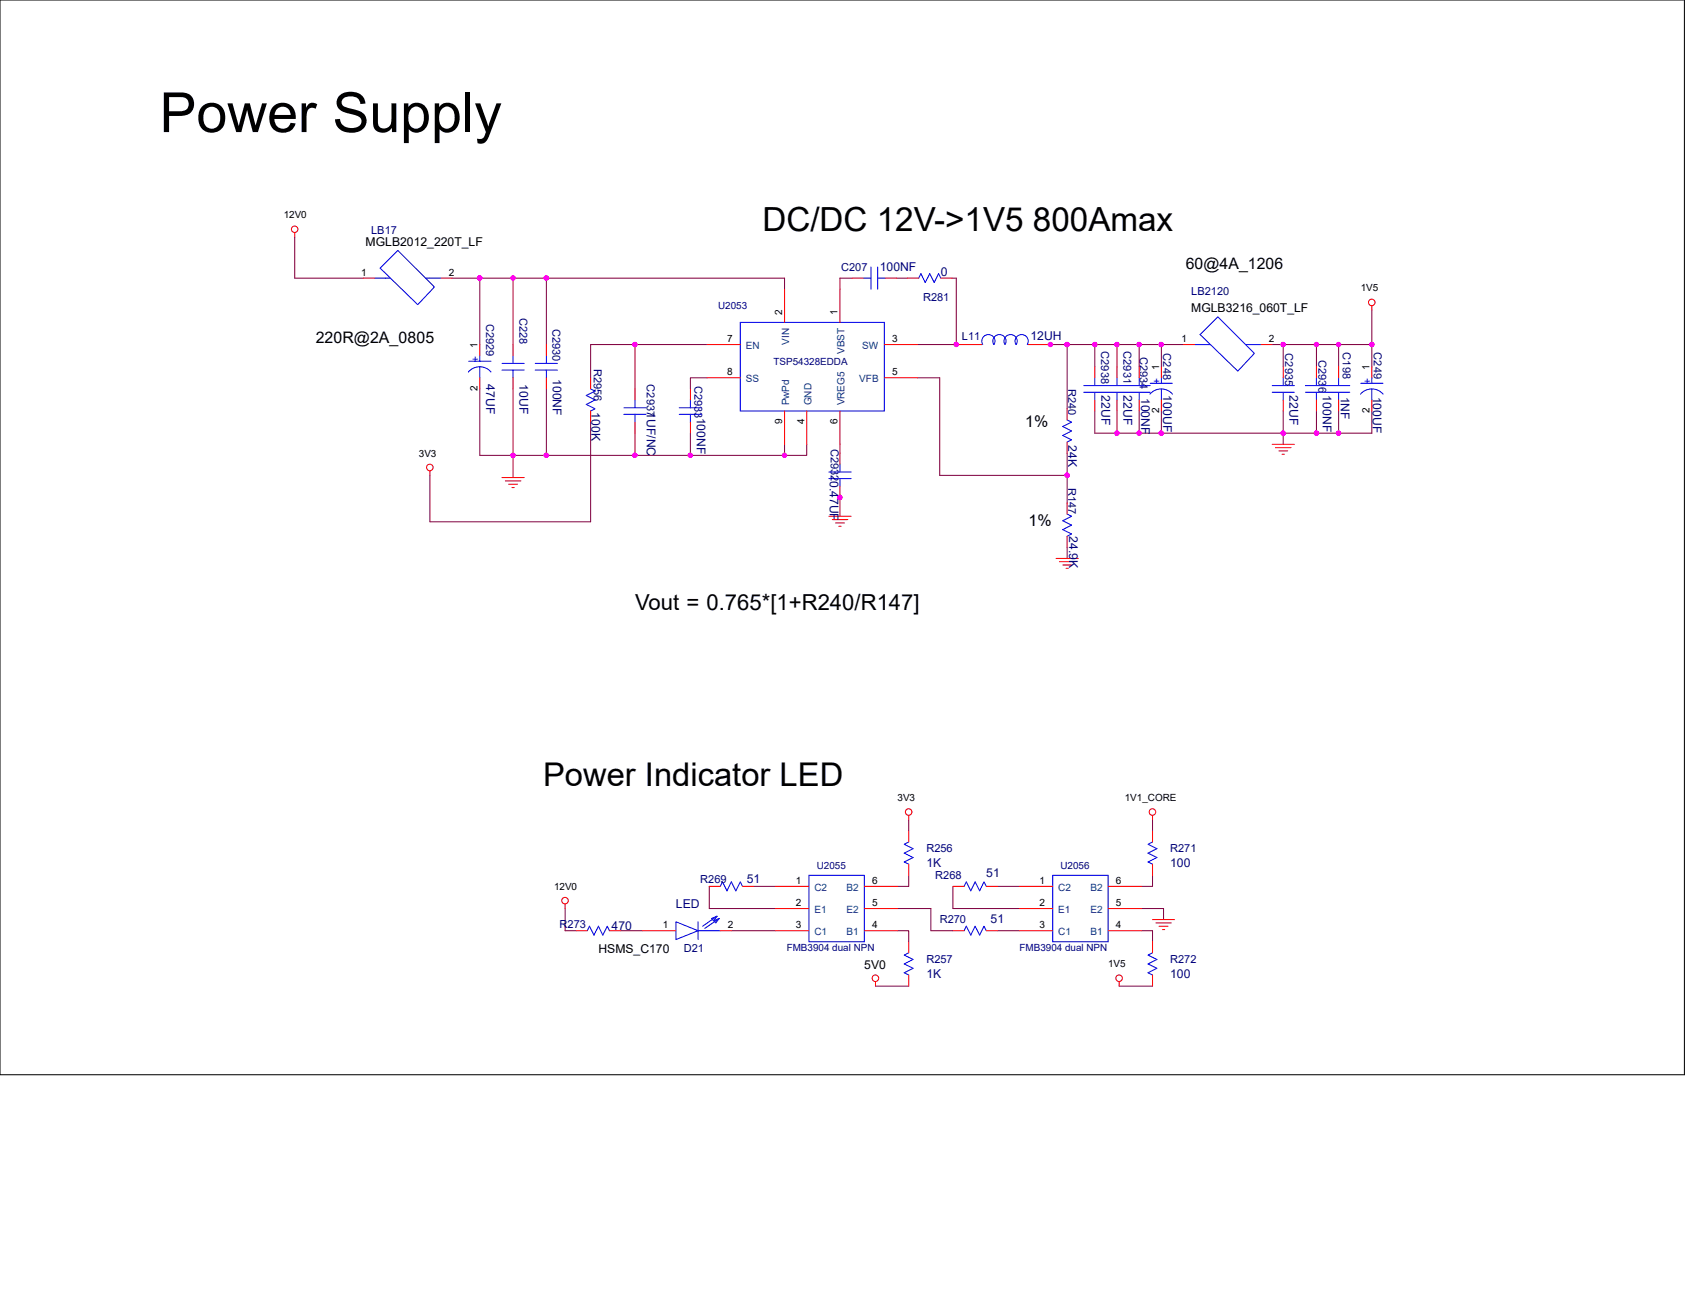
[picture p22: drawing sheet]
<svg xmlns="http://www.w3.org/2000/svg" width="279mm" height="216mm" viewBox="0 0 279 216" stroke-linecap="round" stroke-linejoin="round" font-family="sans-serif">
<defs><g id="words">
<text font-size="9.1" x="26.3" y="21.8">Power Supply</text>
<text font-size="5.5" x="125.8" y="38.1">DC/DC 12V-&gt;1V5 800Amax</text>
<text font-size="5.4" x="89.6" y="129.8">Power Indicator LED</text>
<text font-size="3.6" x="104.8" y="100.8">Vout = 0.765*[1+R240/R147]</text>
<g font-size="2.6">
<text x="195.7" y="44.4">60@4A_1206</text>
<text x="52.1" y="56.7">220R@2A_0805</text>
<text x="169.2" y="70.4">1%</text>
<text x="169.7" y="86.9">1%</text>
</g>
<g font-size="2">
<text x="60.3" y="40.6">MGLB2012_220T_LF</text>
<text x="196.6" y="51.5">MGLB3216_060T_LF</text>
<text x="98.8" y="157.2">HSMS_C170</text>
<text x="142.6" y="160">5V0</text>
</g>
<g font-size="2" fill="#000080">
<text x="145.2" y="44.8">100NF</text>
<text x="155.3" y="45.5">0</text>
<text x="170.1" y="56.1">12UH</text>
<text x="80.2" y="63.5" transform="rotate(90 80.2 63.5)">47UF</text>
<text x="85.7" y="63.5" transform="rotate(90 85.7 63.5)">10UF</text>
<text x="91.2" y="62.5" transform="rotate(90 91.2 62.5)">100NF</text>
<text x="181.8" y="65.3" transform="rotate(90 181.8 65.3)">22UF</text>
<text x="185.4" y="65.3" transform="rotate(90 185.4 65.3)">22UF</text>
<text x="188.3" y="65.7" transform="rotate(90 188.3 65.7)">100NF</text>
<text x="192" y="65.3" transform="rotate(90 192 65.3)">100UF</text>
<text x="212.8" y="65.3" transform="rotate(90 212.8 65.3)">22UF</text>
<text x="218.3" y="65.3" transform="rotate(90 218.3 65.3)">100NF</text>
<text x="221.3" y="65.5" transform="rotate(90 221.3 65.5)">1NF</text>
<text x="226.5" y="65.5" transform="rotate(90 226.5 65.5)">100UF</text>
<text x="97.6" y="68" transform="rotate(90 97.6 68)">100K</text>
<text x="176.3" y="73.5" transform="rotate(90 176.3 73.5)">24K</text>
<text x="136.9" y="79.4" transform="rotate(90 136.9 79.4)">0.47UF</text>
<text x="176.4" y="88.5" transform="rotate(90 176.4 88.5)">24.9K</text>
<text x="152.9" y="143.2">1K</text>
<text x="193.1" y="143.2">100</text>
<text x="111.5" y="149.9">LED</text>
<text x="123.3" y="145.7">51</text>
<text x="162.8" y="144.8">51</text>
<text x="100.9" y="153.6">470</text>
<text x="163.5" y="152.3">51</text>
<text x="152.9" y="161.5">1K</text>
<text x="193.1" y="161.5">100</text>
</g>
<g font-size="1.8" fill="#000080">
<text x="61.3" y="38.6">LB17</text>
<text x="138.8" y="44.8">C207</text>
<text x="80.2" y="53.4" transform="rotate(90 80.2 53.4)">C2929</text>
<text x="85.7" y="52.5" transform="rotate(90 85.7 52.5)">C228</text>
<text x="152.3" y="49.7">R281</text>
<text x="196.6" y="48.6">LB2120</text>
<text x="91.2" y="54.3" transform="rotate(90 91.2 54.3)">C2930</text>
<text x="158.7" y="56.1">L11</text>
<text x="181.7" y="58" transform="rotate(90 181.7 58)">C2938</text>
<text x="185.4" y="58" transform="rotate(90 185.4 58)">C2931</text>
<text x="188.1" y="58.9" transform="rotate(90 188.1 58.9)">C2934</text>
<text x="192" y="58.3" transform="rotate(90 192 58.3)">C248</text>
<text x="212.1" y="58.3" transform="rotate(90 212.1 58.3)">C2935</text>
<text x="217.6" y="59.4" transform="rotate(90 217.6 59.4)">C2936</text>
<text x="221.6" y="58.2" transform="rotate(90 221.6 58.2)">C198</text>
<text x="226.7" y="58.2" transform="rotate(90 226.7 58.2)">C249</text>
<text x="98" y="60.9" transform="rotate(90 98 60.9)">R2956</text>
<text x="106.8" y="63.5" transform="rotate(90 106.8 63.5)">C29371UF/NC</text>
<text x="114.6" y="63.6" transform="rotate(90 114.6 63.6)">C2933100NF</text>
<text x="176.3" y="64.2" transform="rotate(90 176.3 64.2)">R240</text>
<text x="137.1" y="74.1" transform="rotate(90 137.1 74.1)">C2932</text>
<text x="176.3" y="80.5" transform="rotate(90 176.3 80.5)">R147</text>
<text x="152.9" y="140.6">R256</text>
<text x="193.1" y="140.6">R271</text>
<text x="115.6" y="145.7">R269</text>
<text x="154.3" y="145">R268</text>
<text x="92.4" y="153.2">R273</text>
<text x="155.1" y="152.3">R270</text>
<text x="112.8" y="157.1">D21</text>
<text x="152.9" y="158.9">R257</text>
<text x="193.1" y="158.9">R272</text>
</g>
<g font-size="1.8" fill="#00f">
<text x="77.9" y="60">+</text>
<text x="190.4" y="63.6">+</text>
<text x="225.1" y="63.6">+</text>
</g>
<g font-size="1.7">
<text x="59.6" y="45.5">1</text>
<text x="74.1" y="45.5">2</text>
<text x="129.1" y="51.9" transform="rotate(-90 129.1 51.9)">2</text>
<text x="138.2" y="51.9" transform="rotate(-90 138.2 51.9)">1</text>
<text x="78.8" y="57.4" transform="rotate(-90 78.8 57.4)">1</text>
<text x="120" y="56.5">7</text>
<text x="147.2" y="56.5">3</text>
<text x="195" y="56.5">1</text>
<text x="209.4" y="56.5">2</text>
<text x="78.8" y="64.5" transform="rotate(-90 78.8 64.5)">2</text>
<text x="120" y="62">8</text>
<text x="147.2" y="62">5</text>
<text x="191.3" y="61.1" transform="rotate(-90 191.3 61.1)">1</text>
<text x="226" y="61.1" transform="rotate(-90 226 61.1)">1</text>
<text x="129.1" y="70" transform="rotate(-90 129.1 70)">9</text>
<text x="132.8" y="70" transform="rotate(-90 132.8 70)">4</text>
<text x="138.2" y="70" transform="rotate(-90 138.2 70)">6</text>
<text x="191.3" y="68.2" transform="rotate(-90 191.3 68.2)">2</text>
<text x="226" y="68.2" transform="rotate(-90 226 68.2)">2</text>
<text x="131.3" y="145.9">1</text>
<text x="131.3" y="149.6">2</text>
<text x="143.9" y="149.6">5</text>
<text x="143.9" y="145.9">6</text>
<text x="171.6" y="145.9">1</text>
<text x="171.6" y="149.6">2</text>
<text x="184.2" y="149.6">5</text>
<text x="184.2" y="145.9">6</text>
<text x="109.4" y="153.2">1</text>
<text x="120.1" y="153.2">2</text>
<text x="131.3" y="153.2">3</text>
<text x="143.9" y="153.2">4</text>
<text x="171.6" y="153.2">3</text>
<text x="184.2" y="153.2">4</text>
</g>
<g font-size="1.7" fill="#004080">
<text x="123.1" y="57.6">EN</text>
<text x="130.2" y="56.9" transform="rotate(-90 130.2 56.9)">VIN</text>
<text x="139.4" y="58.4" transform="rotate(-90 139.4 58.4)">VBST</text>
<text x="142.3" y="57.6">SW</text>
<text x="123.1" y="63.1">SS</text>
<text x="141.8" y="63.1">VFB</text>
<text x="130.2" y="66.9" transform="rotate(-90 130.2 66.9)">PwPd</text>
<text x="133.9" y="66.9" transform="rotate(-90 133.9 66.9)">GND</text>
<text x="139.4" y="66.9" transform="rotate(-90 139.4 66.9)">VREG5</text>
<text x="134.4" y="147">C2</text>
<text x="139.7" y="147">B2</text>
<text x="174.6" y="147">C2</text>
<text x="180" y="147">B2</text>
<text x="134.4" y="150.7">E1</text>
<text x="134.4" y="154.4">C1</text>
<text x="139.7" y="154.4">B1</text>
<text x="139.7" y="150.7">E2</text>
<text x="174.6" y="150.7">E1</text>
<text x="174.6" y="154.4">C1</text>
<text x="180" y="154.4">B1</text>
<text x="180" y="150.7">E2</text>
</g>
<g font-size="1.6">
<text x="46.8" y="36">12V0</text>
<text x="224.6" y="48.1">1V5</text>
<text x="69.1" y="75.4">3V3</text>
<text x="148.1" y="132.2">3V3</text>
<text x="185.6" y="132.2">1V1_CORE</text>
<text x="91.4" y="146.9">12V0</text>
<text x="182.9" y="159.7">1V5</text>
</g>
<g font-size="1.6" fill="#000080">
<text x="118.5" y="51">U2053</text>
<text x="127.7" y="60.2">TSP54328EDDA</text>
<text x="134.8" y="143.4">U2055</text>
<text x="175" y="143.4">U2056</text>
<text x="129.8" y="156.9">FMB3904 dual NPN</text>
<text x="168.3" y="156.9">FMB3904 dual NPN</text>
</g>
</g></defs>
<path d="M0 0h278v177.4h-278z" fill="none" stroke="#000" stroke-width=".17"/>
<g fill="none" stroke="#800040" stroke-width=".17">
<path d="M48.6 39.1v6.8h11.4M74.6 45.9h4.6M79.2 45.9h5.5M79.2 45.9v11M84.7 45.9v11M84.7 45.9h5.5M90.2 45.9v11M90.2 45.9h39.3v1.8M104.8 56.9h-7.3v5.5M116.7 56.9h-11.9v7.3M140.6 45.9h-2v1.8M148 45.9h1.8"/>
<path d="M151.4 56.9h6.4M157.1 45.9h.7v11M157.8 56.9h.6M176.1 56.9h4.6M176.1 56.9v10.6M176.1 56.9h-3.1M180.7 56.9v3.6M180.7 56.9h3.6M184.3 56.9v3.6M184.3 56.9h3.7M188 56.9v3.6M188 56.9h3.7"/>
<path d="M191.7 56.9v3.6M191.7 56.9h3.6M210 56.9h1.8M211.8 56.9h5.5M211.8 56.9v3.6M217.3 56.9h3.6M217.3 56.9v3.6M220.9 56.9h5.5M220.9 56.9v3.6M226.4 51.2v5.7M226.4 56.9v3.6M79.2 64.2v11h5.5"/>
<path d="M84.7 75.2v3.6M84.7 64.2v11M84.7 75.2h5.5M90.2 75.2h14.6M90.2 64.2v11M97.5 69.7v16.4h-26.5v-7.6M104.8 71.5v3.7M104.8 75.2h9.1M113.9 71.5v3.7M113.9 75.2h15.6M116.7 62.4h-2.8v1.8M129.5 73.3v1.9"/>
<path d="M133.1 73.3v1.9h-3.6M138.6 73.3v1.5M151.4 62.4h3.7v16.1h21M176.1 74.8v8.2M180.7 67.8v3.7h3.6M184.3 67.8v3.7M184.3 71.5h3.7M188 67.8v3.7M188 71.5h3.7M191.7 67.8v3.7M191.7 71.5h20.1M211.8 71.5h5.5"/>
<path d="M211.8 67.8v3.7M211.8 71.5v1.8M217.3 71.5h3.6M217.3 67.8v3.7M220.9 67.8v3.7M226.4 67.8v3.7h-5.5M138.6 81.9v3.3M176.1 90.3v1.9M150 135.3v1.9M190.2 135.3v1.9M93.3 150v3.6h1.8M102.4 153.6h3.7"/>
<path d="M117.1 146.3v3.7h10.9M120.7 153.6h7.3M124.4 146.3h3.6M148.1 153.6h1.9v1.8M148.1 150h5.5v3.6h3.7M150 144.5v1.8h-1.9M157.3 146.3v3.7h11M164.6 153.6h3.7M164.6 146.3h3.7M188.4 150h3.6v1.8M188.4 153.6h1.8v1.8M190.2 144.5v1.8h-1.8"/>
<path d="M144.5 162.8h5.5M184.7 162.8h5.5"/>
</g>
<g fill="#f0f" stroke="#f0f" stroke-width=".17">
<circle cx="173.4" cy="56.9" r=".36"/>
<circle cx="176.1" cy="56.9" r=".36"/>
<circle cx="138.6" cy="82.1" r=".36"/>
<circle cx="157.8" cy="56.9" r=".36"/>
<circle cx="113.9" cy="75.1" r=".36"/>
<circle cx="129.5" cy="75.1" r=".35"/>
<circle cx="104.8" cy="75.1" r=".36"/>
<circle cx="84.7" cy="75.1" r=".36"/>
<circle cx="90.2" cy="75.1" r=".36"/>
<circle cx="188" cy="71.5" r=".36"/>
<circle cx="184.3" cy="71.5" r=".36"/>
<circle cx="211.8" cy="71.5" r=".36"/>
<circle cx="191.6" cy="71.5" r=".36"/>
<circle cx="220.9" cy="71.5" r=".36"/>
<circle cx="217.3" cy="71.5" r=".36"/>
<circle cx="176.1" cy="78.4" r=".36"/>
<circle cx="104.8" cy="56.9" r=".36"/>
<circle cx="84.7" cy="45.9" r=".36"/>
<circle cx="79.2" cy="45.9" r=".36"/>
<circle cx="90.1" cy="45.9" r=".36"/>
<circle cx="220.9" cy="56.9" r=".35"/>
<circle cx="226.4" cy="56.9" r=".36"/>
<circle cx="217.3" cy="56.9" r=".36"/>
<circle cx="211.8" cy="56.9" r=".35"/>
<circle cx="191.6" cy="56.9" r=".36"/>
<circle cx="184.3" cy="56.9" r=".35"/>
<circle cx="188" cy="56.9" r=".35"/>
<circle cx="180.7" cy="56.9" r=".36"/>
</g>
<g fill="none" stroke="#f00" stroke-width=".17">
<path d="M48.6 38.4v.7M60 45.9h1.8M72.8 45.9h1.8M79.2 56.9v1.8M84.7 56.9v1.8M90.2 56.9v1.8M116.7 56.9h5.5M129.5 47.7v5.5M138.6 47.7v5.5M140.6 45.9h1.9M145.9 56.9h5.5M146.1 45.9h1.9"/>
<path d="M149.8 45.9h1.8M155.3 45.9h1.8M158.4 56.9h3.6M169.7 56.9h3.7M195.3 56.9h1.8M208.1 56.9h1.9M226.4 50.5v.7M71 77.7v.8M79.2 62.4v1.8M82.8 78.8h3.7M83.4 79.4h2.6M83.9 79.9h1.5"/>
<path d="M84.7 62.4v1.8M90.2 62.4v1.8M97.5 62.4v1.8M97.5 67.8v1.9M104.8 64.2v1.8M104.8 69.7v1.8M113.9 64.2v1.8M113.9 69.7v1.8M116.7 62.4h5.5M129.5 67.8v5.5M133.1 67.8v5.5M138.6 74.8v1.8"/>
<path d="M138.6 67.8v5.5M145.9 62.4h5.5M176.1 67.5v1.8M176.1 73v1.8M180.7 60.5v1.9M180.7 66v1.8M184.3 60.5v1.9M184.3 66v1.8M188 60.5v1.9M188 66v1.8M191.7 60.5v1.9M191.7 66v1.8"/>
<path d="M210 73.3h3.6M210.5 73.9h2.6M211.1 74.4h1.4M211.6 75h.4M211.8 60.5v1.9M211.8 66v1.8M217.3 60.5v1.9M217.3 66v1.8M220.9 60.5v1.9M220.9 66v1.8M226.4 60.5v1.9M226.4 66v1.8"/>
<path d="M84.5 80.5h.4M136.8 85.2h3.7M137.4 85.8h2.5M137.9 86.3h1.5M138.4 86.9h.4M138.6 80.3v1.8M174.3 92.2h3.6M174.8 92.7h2.6M175.4 93.3h1.4M175.9 93.8h.4M176.1 83v1.9M176.1 88.5v1.8"/>
<path d="M150 134.6v.7M150 137.2v1.8M190.2 134.6v.7M190.2 137.2v1.8M93.3 149.2v.8M95.1 153.6h1.8M100.6 153.6h1.8M106.1 153.6h5.4M117.1 146.3h1.8M118.9 153.6h1.8M122.5 146.3h1.9M128 146.3h5.5"/>
<path d="M128 150h5.5M128 153.6h5.5M142.6 153.6h5.5M142.6 150h5.5M142.6 146.3h5.5M150 142.6v1.9M150 155.4v1.9M157.3 146.3h1.8M157.3 153.6h1.8M162.8 146.3h1.8M162.8 153.6h1.8M168.3 146.3h5.4"/>
<path d="M168.3 150h5.4M168.3 153.6h5.4M182.9 153.6h5.5M182.9 150h5.5M182.9 146.3h5.5M190.2 151.8h3.6M190.2 142.6v1.9M190.2 155.4v1.9M190.8 152.3h2.5M191.3 152.9h1.5M191.8 153.4h.4M144.5 162v.8"/>
<path d="M150 160.9v1.9M184.7 162v.8M190.2 160.9v1.9"/>
<circle cx="48.6" cy="37.8" r=".54"/>
<circle cx="226.4" cy="49.9" r=".54"/>
<circle cx="70.9" cy="77.2" r=".54"/>
<circle cx="150" cy="134" r=".54"/>
<circle cx="190.2" cy="134" r=".54"/>
<circle cx="93.2" cy="148.7" r=".54"/>
<circle cx="144.5" cy="161.5" r=".54"/>
<circle cx="184.7" cy="161.5" r=".54"/>
</g>
<g fill="none" stroke="#00f" stroke-width=".17">
<path d="M61.8 45.9h2.6M62.7 44.3l3-3 6 6.1-2.8 2.9zM70.2 45.9h2.6M77.4 59.6h3.6M79.2 58.7v.9M82.8 60h3.7M84.7 58.7v1.3M88.3 60h3.7M90.2 58.7v1.3M122.2 53.2h23.7v14.6h-23.7zM142.5 45.9h1.2M143.7 44.1v3.6"/>
<path d="M144.8 45.9h1.3M144.8 44.1v3.6M151.6 45.9h.1M155.3 45.9h.1M155.3 45.9l-.4-.7-.7 1.4-.8-1.4-.7 1.4-.7-1.4-.4 .7M162.2 56.9a1.09 1.09 0 0 1 .9-1.7 1.09 1.09 0 0 1 .9 1.7M162.2 56.9h.1M164 56.9a1.09 1.09 0 0 1 .9-1.7 1.09 1.09 0 0 1 1 1.7M165.8 56.9a1.08 1.08 0 0 1 1-1.7 1.08 1.08 0 0 1 .9 1.7M167.7 56.9a1.09 1.09 0 0 1 .9-1.7 1.09 1.09 0 0 1 .9 1.7M169.5 56.9h.1M197.1 56.9h2.6"/>
<path d="M198.1 55.2l2.9-2.9 6 6-2.7 3zM205.5 56.9h2.6M77.3 61.4a2.43 2.43 0 0 1 3.7 0M79.2 60.5v1.9M82.8 61.1h3.7M84.7 61.1v1.3M88.3 61.1h3.7M90.2 61.1v1.3M97.5 67.8h.1M97.5 64.2h.1M97.5 64.2l.7 .4-1.4 .7 1.4 .7-1.4 .8 1.4 .7-.7 .3M103 68.4h3.6"/>
<path d="M103 67.3h3.6M104.8 68.4v1.3M104.8 66v1.3M112.1 68.4h3.7M112.1 67.3h3.7M113.9 68.4v1.3M113.9 66v1.3M136.8 79h3.7M136.8 77.9h3.7M138.6 79v1.3M138.6 76.6v1.3M176.1 73h.1"/>
<path d="M176.1 69.3h.1M176.1 69.3l.7 .4-1.4 .7 1.4 .7-1.4 .8 1.4 .7-.7 .4M178.9 64.7h10.9M178.9 63.6h10.9M180.7 64.7v1.3M180.7 62.4v1.2M184.3 64.7v1.3M184.3 62.4v1.2M188 64.7v1.3M188 62.4v1.2M189.8 65.1a2.46 2.46 0 0 1 3.7 0M189.8 63.3h3.7"/>
<path d="M191.7 62.4v.9M191.7 64.2v1.8M210 64.7h3.6M210 63.6h3.6M211.8 64.7v1.3M211.8 62.4v1.2M215.4 64.7h7.4M215.4 63.6h7.4M217.3 64.7v1.3M217.3 62.4v1.2M220.9 64.7v1.3M220.9 62.4v1.2"/>
<path d="M224.5 65.1a2.46 2.46 0 0 1 3.8 0M224.6 63.3h3.6M226.4 62.4v.9M226.4 64.2v1.8M176.1 88.5h.1M176.1 84.9h.1M176.1 84.9l.7 .3-1.4 .8 1.4 .7-1.4 .7 1.4 .7-.7 .4M150 139h.1M150 139l-.8 .4 1.5 .7-1.5 .7 1.5 .7-1.5 .8 .8 .3M190.2 139l-.7 .4 1.4 .7-1.4 .7 1.4 .7-1.4 .8 .7 .3M190.2 139h.1M96.9 153.6h.1"/>
<path d="M96.9 153.6l.4-.7 .7 1.4 .8-1.4 .7 1.4 .7-1.4 .4 .7M100.6 153.6h.1M111.5 153.6h.1M111.5 152.1l3.7 1.5-3.7 1.5zM115.2 152.1v3M115.2 153.6h3.7M117.4 151.6l.9-.4-.5 .8zM117.8 152l.9-.4-.6 .7zM118.3 151.2l-2.3 1.7M118.7 151.6l-2.4 1.6M118.9 146.3h.1M118.9 146.3l.3-.7 .8 1.4 .7-1.4 .7 1.4 .8-1.4 .3 .7"/>
<path d="M122.5 146.3h.1M133.5 144.5h9.1v10.9h-9.1zM150 142.6h.1M150 157.3h.1M150 157.3l-.8 .3 1.5 .8-1.5 .7 1.5 .7-1.5 .8 .8 .3M159.1 146.3h.1M159.1 146.3l.4-.7 .7 1.4 .7-1.4 .8 1.4 .7-1.4 .4 .7M159.1 153.6h.1M159.1 153.6l.4-.7 .7 1.4 .7-1.4 .8 1.4 .7-1.4 .4 .7M162.8 146.3h.1M162.8 153.6h.1M173.7 144.5h9.2v10.9h-9.2z"/>
<path d="M190.2 157.3l-.7 .3 1.4 .8-1.4 .7 1.4 .7-1.4 .8 .7 .3M190.2 142.6h.1M190.2 157.3h.1M150 160.9h.1M190.2 160.9h.1"/>
</g>
<use href="#words"/>
</svg>
